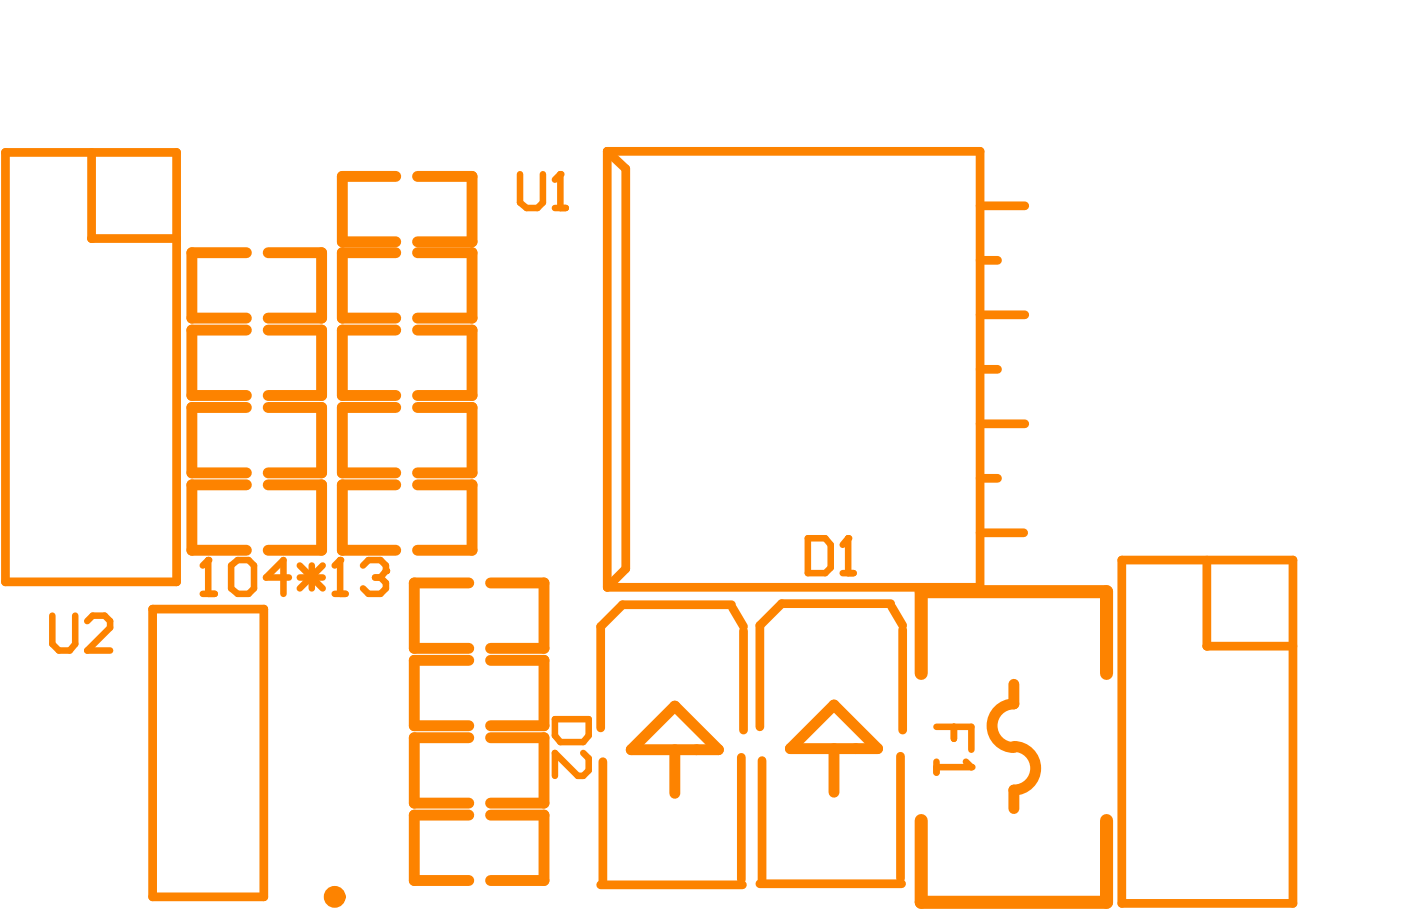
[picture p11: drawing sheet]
<svg xmlns="http://www.w3.org/2000/svg" width="54mm" height="35mm" viewBox="0 0 54 35" stroke-linecap="round" stroke-linejoin="round" font-family="sans-serif">
<g fill="none" stroke="#fd8300" stroke-width=".42">
<path d="M7.4 12.8v2.5M7.4 15.8v2.5M7.4 18.8v2.5M10.4 18.8h2.1v2.5h-2.1M10.4 15.8h2.1v2.5h-2.1M10.4 12.8h2.1v2.5h-2.1M10.4 9.8h2.1M10.4 12.3h2.1M13.3 9.8h2M13.3 12.3h2M15.3 18.8h-2v2.5h2M15.3 15.8h-2v2.5h2"/>
<path d="M15.3 6.8h-2v2.6h2M15.3 12.8h-2v2.5h2M18.3 6.8v2.6M18.3 12.8v2.5M18.3 15.8v2.5M18.3 18.8v2.5M16.1 25.6v2.5M16.1 28.6v2.5M16.1 31.6v2.5M21.1 25.6v2.5M21.1 28.6v2.5M21.1 31.6v2.5"/>
<path d="M26.2 27.4l-1.7 1.7M26.2 29.1v1.7M27 29.1h.9M32.3 27.3l-1.7 1.7M32.3 29v1.7M39.3 26.5v.8M39.3 30.6v.7"/>
</g>
<g fill="none" stroke="#fd8300" stroke-width=".34">
<path d="M23.5 5.9l.8 .6M38 16.4h1.7M38 18.5h.7M38 14.3h.7M38 12.2h1.7M38 10.1h.7M38 8h1.7M23.4 29.5v4.8M24.3 22l-.8 .8M28.4 23.6l.4 .7M28.7 29.4v4.7M29.6 29.5v4.7"/>
<path d="M34.6 23.5l.4 .7M34.9 29.3v4.7M38 20.7h1.7"/>
</g>
<path d="M35.7 31.8v3.2M42.9 31.8v3.2" fill="none" stroke="#fd8300" stroke-width=".51"/>
<circle cx="3.6" cy="9.2" r=".17" fill="#fd8300"/>
<g fill="none" stroke="#fd8300" stroke-width=".34">
<path d="M.2 5.9v16.7M3.6 5.9v3.3M6.8 5.9v16.7M23.5 5.9v16.9M24.3 6.5v15.5M38 5.9v16.9M5.9 23.6v11.2M10.2 23.6v11.2M28.8 24.5v3.8M29.5 24.2v4M35 24.4v3.9M43.5 35h6.6"/>
<path d="M46.8 25h3.3"/>
</g>
<path d="M35.7 22.9v3.2M42.9 22.9v3.2" fill="none" stroke="#fd8300" stroke-width=".51"/>
<path d="M7.4 9.8v2.5M12.5 9.8v2.5M13.3 9.8v2.5M18.3 9.8v2.5M16.1 22.6v2.5M21.1 22.6v2.5" fill="none" stroke="#fd8300" stroke-width=".42"/>
<circle cx="46.8" cy="25" r=".17" fill="#fd8300"/>
<g fill="none" stroke="#fd8300" stroke-width=".34">
<path d="M.2 5.9h6.6M3.6 9.2h3.2M23.5 5.9h14.5M.2 22.6h6.6M5.9 34.8h4.3M5.9 23.6h4.3M23.3 34.3h5.5M23.5 22.8h14.5M28.4 23.4h-4.3l-.8 .9v3.9M29.5 34.3h5.5M34.5 23.4h-4.2l-.8 .8M43.5 35v-13.3h6.6v13.3"/>
<path d="M46.8 21.7v3.3"/>
</g>
<g fill="none" stroke="#fd8300" stroke-width=".42">
<path d="M7.4 18.3h2.2M7.4 18.8h2.2M7.4 12.8h2.2M7.4 15.3h2.2M7.4 9.8h2.2M7.4 15.8h2.2M7.4 12.3h2.2M16.2 18.3h2.1M16.2 18.8h2.1M16.2 12.8h2.1M16.2 15.3h2.1M16.2 9.8h2.1"/>
<path d="M16.2 9.4h2.1M16.2 6.8h2.1M16.2 15.8h2.1M16.2 12.3h2.1M7.4 21.3h2.2M16.1 34.1h2.1M16.1 31.1h2.1M16.1 31.6h2.1M16.1 28.1h2.1M16.1 28.6h2.1M16.1 25.1h2.1M16.1 25.6h2.1"/>
<path d="M16.1 22.6h2.1M16.2 21.3h2.1M19 34.1h2.1M19 31.1h2.1M19 31.6h2.1M19 28.1h2.1M19 28.6h2.1M19 25.1h2.1M19 25.6h2.1M19 22.6h2.1M24.5 29.1h2.5M26.2 27.4l1.7 1.7"/>
<path d="M32.3 27.3l1.7 1.7h-3.4M39.3 27.3a.85 .85 0 0 0-.8 .8 .85 .85 0 0 0 .8 .9M39.3 28.9a.85 .85 0 0 1 .9 .9 .85 .85 0 0 1-.9 .8"/>
<circle cx="13" cy="34.8" r=".21"/>
</g>
<path d="M35.7 35h7.2M35.7 22.9h7.2" fill="none" stroke="#fd8300" stroke-width=".51"/>
<g fill="none" stroke="#fd8300" stroke-width=".25">
<path d="M20.2 6.8v1.1l.2 .2h.4l.3-.2v-1.1M21.5 8.1h.4M21.7 6.8h.1M21.7 6.8v1.3M21.7 6.8l-.2 .2M2 23.9v1.1l.3 .2h.4l.2-.2v-1.1M3.4 24.1l.2-.2h.5l.2 .2v.2l-.9 .9h.9M7.9 23h.4M8.1 21.7h.1M8.1 21.7v1.3M8.1 21.7l-.2 .2M9 21.9l.2-.2h.4l.3 .2v.9l-.3 .2h-.4l-.2-.2z"/>
<path d="M11.2 22.4h-.9l.7-.7v1.3M11.6 22.4h.9M11.6 21.9l.9 .9M12.1 21.9v.9M12.5 21.9l-.9 .9M13 23h.4M13.2 21.7h.1M13.2 21.7v1.3M13.2 21.7l-.2 .2M14.1 21.9l.2-.2h.5l.2 .2v.2M14.5 22.4h.3M14.8 22.4l.2 .2v.2l-.2 .2h-.5l-.2-.2"/>
<path d="M15 22.1h.1M15 22.1l-.2 .3M21.5 27.9h1.3v.6l-.2 .3h-.9l-.2-.3zM22.6 29.2l.2 .2v.5l-.2 .2h-.2l-.9-.9v.9M31.3 20.9h.7l.2 .2v.9l-.2 .2h-.7zM32.7 22.2h.4M32.9 20.9h.1M32.9 20.9v1.3M32.9 20.9l-.2 .2M36.3 28.2h1.4v.9M36.3 29.5v.5M36.3 29.7h1.4"/>
<path d="M37 28.2v.4M37.5 29.5l.2 .2M37.7 29.7h.1"/>
</g>
</svg>
